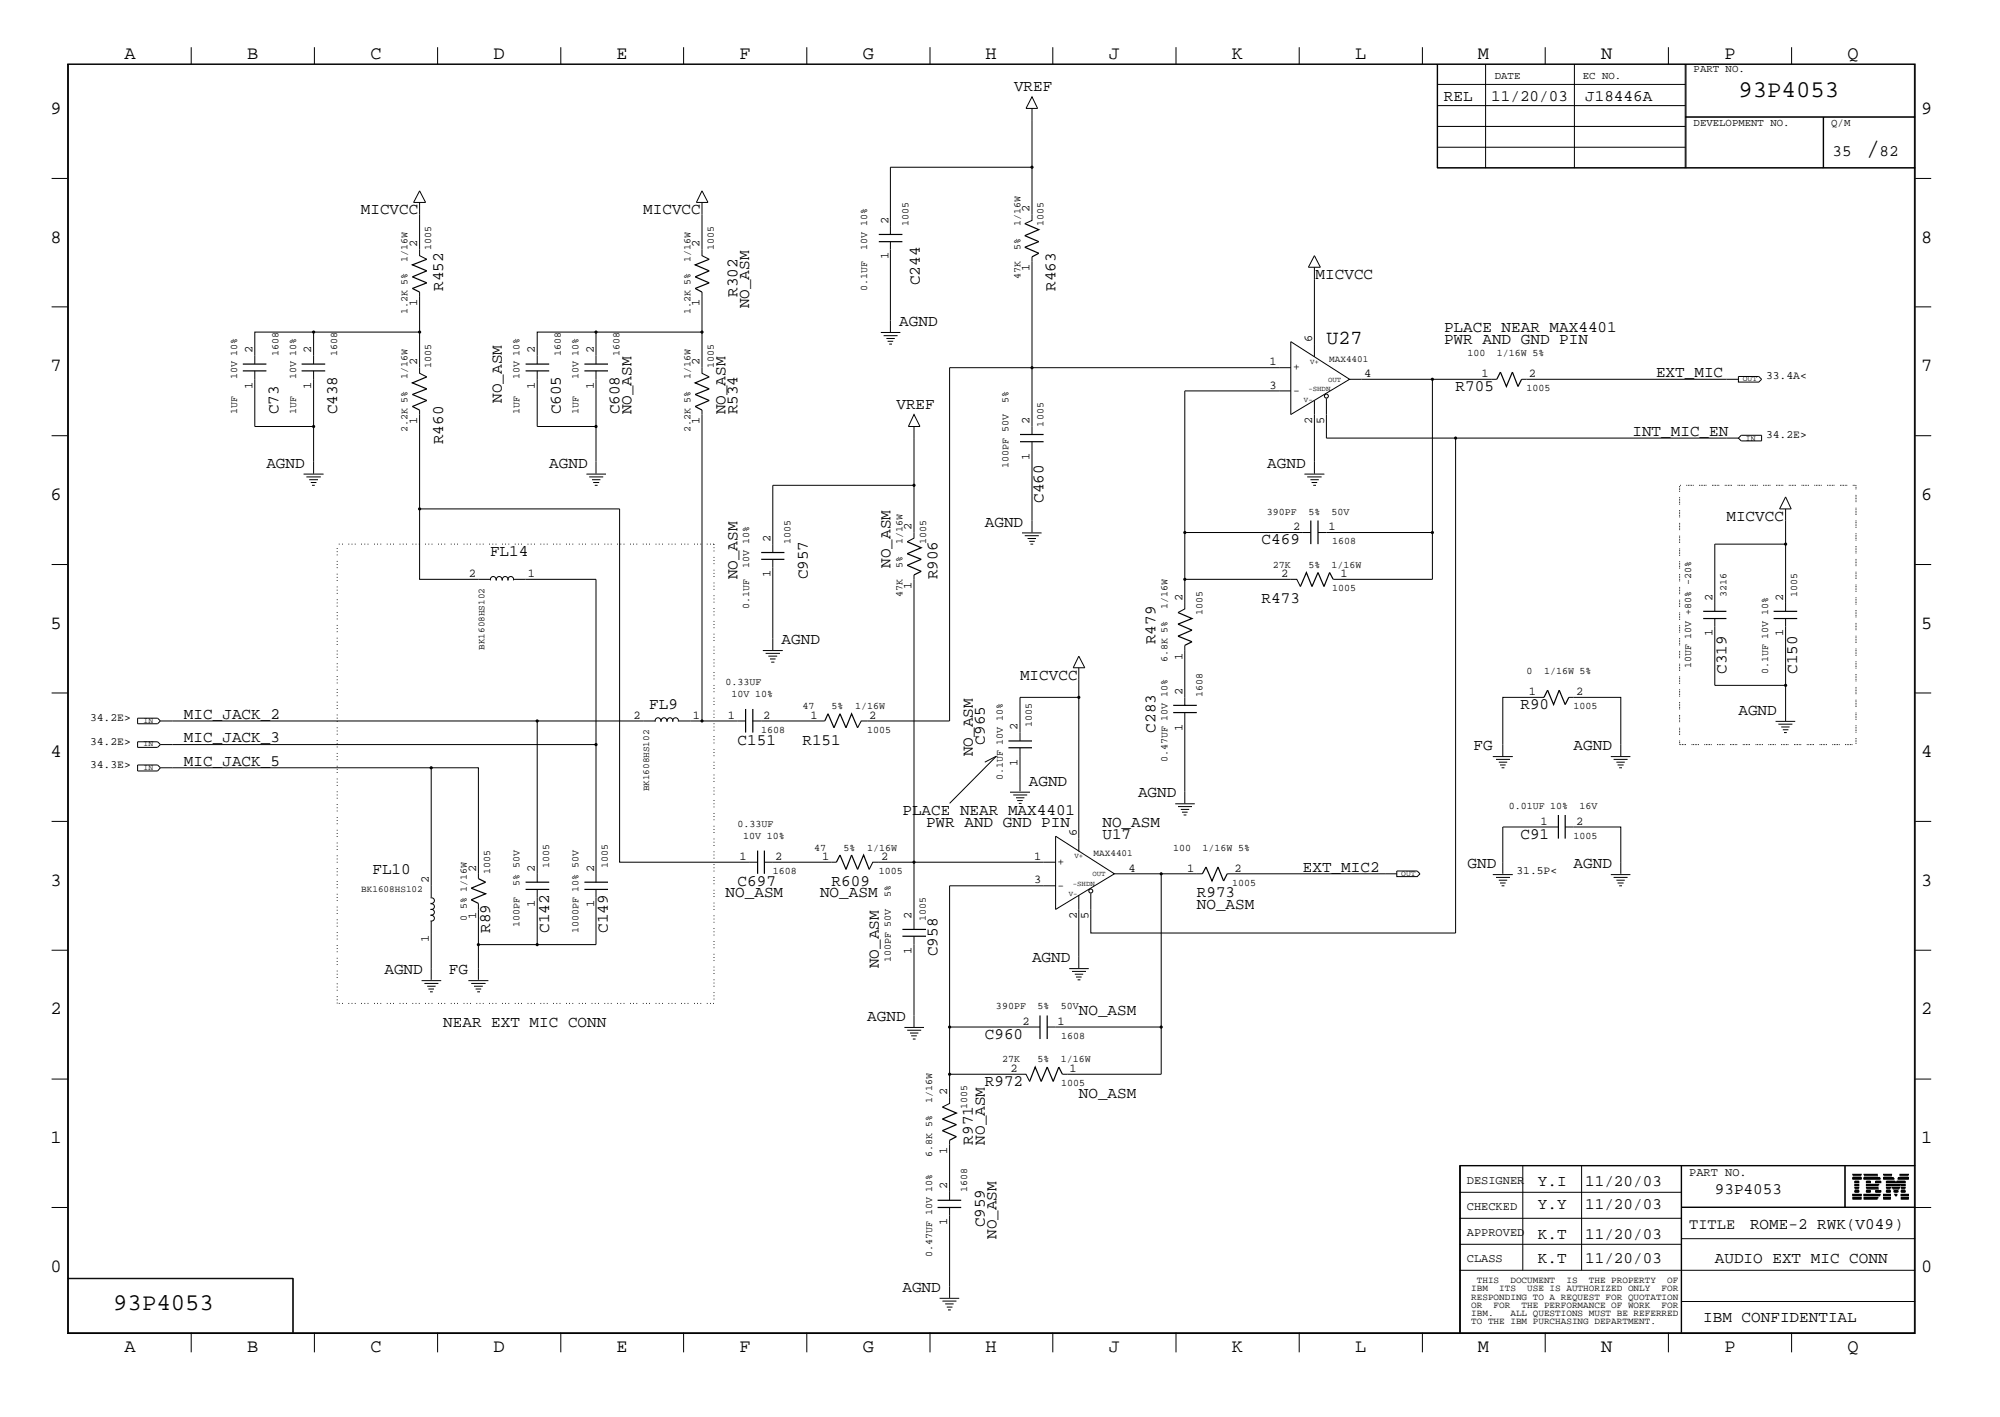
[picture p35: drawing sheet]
<svg xmlns="http://www.w3.org/2000/svg" width="423mm" height="300mm" viewBox="0 0 423 300" stroke-linecap="round" stroke-linejoin="round" font-family="sans-serif">
<defs><g id="words">
<text font-size="5.2" x="395" y="32.9">/</text>
<g font-size="5.1">
<text x="368" y="20.5">93P4053</text>
<text x="24" y="277.2">93P4053</text>
</g>
<text font-size="4.2" x="280.8" y="72.8">U27</text>
<g font-size="4">
<text x="26.3" y="12.5">A</text>
<text x="52.3" y="12.5">B</text>
<text x="78.4" y="12.5">C</text>
<text x="104.5" y="12.5">D</text>
<text x="130.5" y="12.5">E</text>
<text x="156.5" y="12.5">F</text>
<text x="182.6" y="12.5">G</text>
<text x="208.6" y="12.5">H</text>
<text x="234.7" y="12.5">J</text>
<text x="260.8" y="12.5">K</text>
<text x="286.9" y="12.5">L</text>
<text x="312.8" y="12.5">M</text>
<text x="338.9" y="12.5">N</text>
<text x="365" y="12.5">P</text>
<text x="391.1" y="12.5">Q</text>
<text x="10.7" y="24.1">9</text>
<text x="406.7" y="24.1">9</text>
<text x="10.7" y="51.4">8</text>
<text x="406.7" y="51.4">8</text>
<text x="10.7" y="78.6">7</text>
<text x="406.7" y="78.6">7</text>
<text x="10.7" y="105.8">6</text>
<text x="406.7" y="105.8">6</text>
<text x="10.7" y="133.1">5</text>
<text x="406.7" y="133.1">5</text>
<text x="10.7" y="160.2">4</text>
<text x="406.7" y="160.2">4</text>
<text x="10.7" y="187.5">3</text>
<text x="406.7" y="187.5">3</text>
<text x="10.7" y="214.6">2</text>
<text x="406.7" y="214.6">2</text>
<text x="10.7" y="241.9">1</text>
<text x="406.7" y="241.9">1</text>
<text x="10.7" y="269.2">0</text>
<text x="406.7" y="269.2">0</text>
<text x="26.3" y="286.2">A</text>
<text x="52.3" y="286.2">B</text>
<text x="78.4" y="286.2">C</text>
<text x="104.5" y="286.2">D</text>
<text x="130.5" y="286.2">E</text>
<text x="156.5" y="286.2">F</text>
<text x="182.6" y="286.2">G</text>
<text x="208.6" y="286.2">H</text>
<text x="234.7" y="286.2">J</text>
<text x="260.8" y="286.2">K</text>
<text x="286.9" y="286.2">L</text>
<text x="312.8" y="286.2">M</text>
<text x="338.9" y="286.2">N</text>
<text x="365" y="286.2">P</text>
<text x="391.1" y="286.2">Q</text>
</g>
<g font-size="3.4">
<text x="214.6" y="19.2">VREF</text>
<text x="305.6" y="21.4">REL</text>
<text x="315.6" y="21.4">11/20/03</text>
<text x="335.5" y="21.4">J18446A</text>
<text x="387.9" y="32.9">35</text>
<text x="397.8" y="32.9">82</text>
<text x="76.4" y="45.4">MICVCC</text>
<text x="136.1" y="45.4">MICVCC</text>
<text x="278.5" y="59.1">MICVCC</text>
<text x="93.8" y="61.6" transform="rotate(-90 93.8 61.6)">R452</text>
<text x="156.1" y="62.8" transform="rotate(-90 156.1 62.8)">R302</text>
<text x="158.6" y="65.3" transform="rotate(-90 158.6 65.3)">NO_ASM</text>
<text x="194.7" y="60.4" transform="rotate(-90 194.7 60.4)">C244</text>
<text x="223.4" y="61.6" transform="rotate(-90 223.4 61.6)">R463</text>
<text x="190.3" y="69.1">AGND</text>
<text x="305.6" y="70.3">PLACE NEAR MAX4401</text>
<text x="305.6" y="72.8">PWR AND GND PIN</text>
<text x="308.1" y="82.7">R705</text>
<text x="350.5" y="79.8">EXT_MIC</text>
<text x="58.9" y="87.7" transform="rotate(-90 58.9 87.7)">C73</text>
<text x="71.4" y="87.7" transform="rotate(-90 71.4 87.7)">C438</text>
<text x="106.3" y="85.3" transform="rotate(-90 106.3 85.3)">NO_ASM</text>
<text x="118.7" y="87.7" transform="rotate(-90 118.7 87.7)">C605</text>
<text x="131.1" y="87.7" transform="rotate(-90 131.1 87.7)">C608</text>
<text x="133.7" y="87.7" transform="rotate(-90 133.7 87.7)">NO_ASM</text>
<text x="153.6" y="87.7" transform="rotate(-90 153.6 87.7)">NO_ASM</text>
<text x="156.1" y="87.7" transform="rotate(-90 156.1 87.7)">R534</text>
<text x="189.7" y="86.5">VREF</text>
<text x="93.8" y="94" transform="rotate(-90 93.8 94)">R460</text>
<text x="345.5" y="92.2">INT_MIC_EN</text>
<text x="56.4" y="99">AGND</text>
<text x="116.2" y="99">AGND</text>
<text x="268.2" y="99">AGND</text>
<text x="220.9" y="106.4" transform="rotate(-90 220.9 106.4)">C460</text>
<text x="208.4" y="111.4">AGND</text>
<text x="365.4" y="110.2">MICVCC</text>
<text x="103.7" y="117.7">FL14</text>
<text x="267" y="115.1">C469</text>
<text x="156.1" y="122.6" transform="rotate(-90 156.1 122.6)">NO_ASM</text>
<text x="171" y="122.6" transform="rotate(-90 171 122.6)">C957</text>
<text x="188.5" y="120.1" transform="rotate(-90 188.5 120.1)">NO_ASM</text>
<text x="198.5" y="122.6" transform="rotate(-90 198.5 122.6)">R906</text>
<text x="267" y="127.6">R473</text>
<text x="165.4" y="136.3">AGND</text>
<text x="244.6" y="136.3" transform="rotate(-90 244.6 136.3)">R479</text>
<text x="215.9" y="143.8">MICVCC</text>
<text x="365.4" y="142.6" transform="rotate(-90 365.4 142.6)">C319</text>
<text x="380.4" y="142.6" transform="rotate(-90 380.4 142.6)">C150</text>
<text x="38.9" y="152.1">MIC_JACK_2</text>
<text x="137.4" y="150">FL9</text>
<text x="244.6" y="155" transform="rotate(-90 244.6 155)">C283</text>
<text x="321.8" y="150">R90</text>
<text x="368" y="151.3">AGND</text>
<text x="38.9" y="157.1">MIC_JACK_3</text>
<text x="156.1" y="157.6">C151</text>
<text x="169.8" y="157.6">R151</text>
<text x="205.9" y="160" transform="rotate(-90 205.9 160)">NO_ASM</text>
<text x="208.4" y="157.6" transform="rotate(-90 208.4 157.6)">C965</text>
<text x="311.9" y="158.7">FG</text>
<text x="333.1" y="158.7">AGND</text>
<text x="38.9" y="162.1">MIC_JACK_5</text>
<text x="217.8" y="166.3">AGND</text>
<text x="191" y="172.5">PLACE NEAR MAX4401</text>
<text x="240.9" y="168.7">AGND</text>
<text x="196" y="175">PWR AND GND PIN</text>
<text x="233.3" y="175">NO_ASM</text>
<text x="233.3" y="177.5">U17</text>
<text x="321.8" y="177.5">C91</text>
<text x="78.8" y="184.9">FL10</text>
<text x="275.8" y="184.5">EXT_MIC2</text>
<text x="310.6" y="183.7">GND</text>
<text x="333.1" y="183.7">AGND</text>
<text x="153.6" y="189.9">NO_ASM</text>
<text x="156.1" y="187.5">C697</text>
<text x="173.6" y="189.9">NO_ASM</text>
<text x="176" y="187.5">R609</text>
<text x="253.3" y="189.9">R973</text>
<text x="103.7" y="197.4" transform="rotate(-90 103.7 197.4)">R89</text>
<text x="116.2" y="197.4" transform="rotate(-90 116.2 197.4)">C142</text>
<text x="128.7" y="197.4" transform="rotate(-90 128.7 197.4)">C149</text>
<text x="253.3" y="192.4">NO_ASM</text>
<text x="198.5" y="202.4" transform="rotate(-90 198.5 202.4)">C958</text>
<text x="218.4" y="203.6">AGND</text>
<text x="81.4" y="206.2">AGND</text>
<text x="95" y="206.2">FG</text>
<text x="186" y="204.9" transform="rotate(-90 186 204.9)">NO_ASM</text>
<text x="228.3" y="214.9">NO_ASM</text>
<text x="93.8" y="217.3">NEAR EXT MIC CONN</text>
<text x="183.6" y="216.1">AGND</text>
<text x="208.4" y="219.9">C960</text>
<text x="208.4" y="229.8">R972</text>
<text x="228.3" y="232.3">NO_ASM</text>
<text x="205.9" y="242.2" transform="rotate(-90 205.9 242.2)">R971</text>
<text x="208.4" y="242.2" transform="rotate(-90 208.4 242.2)">NO_ASM</text>
<text x="325.5" y="251">Y.I</text>
<text x="335.5" y="251">11/20/03</text>
<text x="325.5" y="255.9">Y.Y</text>
<text x="335.5" y="255.9">11/20/03</text>
<text x="363" y="252.7">93P4053</text>
<text x="208.4" y="259.8" transform="rotate(-90 208.4 259.8)">C959</text>
<text x="210.9" y="262.2" transform="rotate(-90 210.9 262.2)">NO_ASM</text>
<text x="325.5" y="262.2">K.T</text>
<text x="335.5" y="262.2">11/20/03</text>
<text x="370.4" y="260.2">ROME-2 RWK(V049)</text>
<text x="325.5" y="267.2">K.T</text>
<text x="335.5" y="267.2">11/20/03</text>
<text x="363" y="267.2">AUDIO EXT MIC CONN</text>
<text x="191" y="273.4">AGND</text>
<text x="360.5" y="279.7">IBM CONFIDENTIAL</text>
</g>
<text font-size="3.2" x="357.5" y="260">TITLE</text>
<g font-size="2.5">
<text x="188" y="47.3" transform="rotate(-90 188 47.3)">2</text>
<text x="217.9" y="44.9" transform="rotate(-90 217.9 44.9)">2</text>
<text x="88.3" y="52.3" transform="rotate(-90 88.3 52.3)">2</text>
<text x="148.1" y="52.3" transform="rotate(-90 148.1 52.3)">2</text>
<text x="188" y="54.9" transform="rotate(-90 188 54.9)">1</text>
<text x="217.9" y="57.4" transform="rotate(-90 217.9 57.4)">1</text>
<text x="88.3" y="64.9" transform="rotate(-90 88.3 64.9)">1</text>
<text x="148.1" y="64.9" transform="rotate(-90 148.1 64.9)">1</text>
<text x="53.4" y="74.8" transform="rotate(-90 53.4 74.8)">2</text>
<text x="65.9" y="74.8" transform="rotate(-90 65.9 74.8)">2</text>
<text x="88.3" y="77.3" transform="rotate(-90 88.3 77.3)">2</text>
<text x="113.2" y="74.8" transform="rotate(-90 113.2 74.8)">2</text>
<text x="125.7" y="74.8" transform="rotate(-90 125.7 74.8)">2</text>
<text x="148.1" y="77.3" transform="rotate(-90 148.1 77.3)">2</text>
<text x="268.7" y="77.3">1</text>
<text x="277.7" y="72.3" transform="rotate(-90 277.7 72.3)">6</text>
<text x="53.4" y="82.3" transform="rotate(-90 53.4 82.3)">1</text>
<text x="65.9" y="82.3" transform="rotate(-90 65.9 82.3)">1</text>
<text x="113.2" y="82.3" transform="rotate(-90 113.2 82.3)">1</text>
<text x="125.7" y="82.3" transform="rotate(-90 125.7 82.3)">1</text>
<text x="268.7" y="82.3">3</text>
<text x="288.7" y="79.8">4</text>
<text x="313.6" y="79.8">1</text>
<text x="323.6" y="79.8">2</text>
<text x="88.3" y="89.7" transform="rotate(-90 88.3 89.7)">1</text>
<text x="148.1" y="89.7" transform="rotate(-90 148.1 89.7)">1</text>
<text x="217.9" y="89.7" transform="rotate(-90 217.9 89.7)">2</text>
<text x="277.7" y="89.7" transform="rotate(-90 277.7 89.7)">2</text>
<text x="280.2" y="89.7" transform="rotate(-90 280.2 89.7)">5</text>
<text x="217.9" y="97.3" transform="rotate(-90 217.9 97.3)">1</text>
<text x="193" y="112.2" transform="rotate(-90 193 112.2)">2</text>
<text x="273.7" y="112.2">2</text>
<text x="281.2" y="112.2">1</text>
<text x="163.1" y="114.6" transform="rotate(-90 163.1 114.6)">2</text>
<text x="99.2" y="122.2">2</text>
<text x="111.8" y="122.2">1</text>
<text x="163.1" y="122.2" transform="rotate(-90 163.1 122.2)">1</text>
<text x="193" y="124.6" transform="rotate(-90 193 124.6)">1</text>
<text x="271.2" y="122.2">2</text>
<text x="283.7" y="122.2">1</text>
<text x="250.3" y="127.1" transform="rotate(-90 250.3 127.1)">2</text>
<text x="362.5" y="127.1" transform="rotate(-90 362.5 127.1)">2</text>
<text x="377.4" y="127.1" transform="rotate(-90 377.4 127.1)">2</text>
<text x="362.5" y="134.6" transform="rotate(-90 362.5 134.6)">1</text>
<text x="377.4" y="134.6" transform="rotate(-90 377.4 134.6)">1</text>
<text x="250.3" y="139.6" transform="rotate(-90 250.3 139.6)">1</text>
<text x="250.3" y="147.1" transform="rotate(-90 250.3 147.1)">2</text>
<text x="323.6" y="147.1">1</text>
<text x="333.6" y="147.1">2</text>
<text x="134.1" y="152.1">2</text>
<text x="146.6" y="152.1">1</text>
<text x="154.1" y="152.1">1</text>
<text x="161.5" y="152.1">2</text>
<text x="171.5" y="152.1">1</text>
<text x="184" y="152.1">2</text>
<text x="215.4" y="154.5" transform="rotate(-90 215.4 154.5)">2</text>
<text x="250.3" y="154.6" transform="rotate(-90 250.3 154.6)">1</text>
<text x="215.4" y="162.1" transform="rotate(-90 215.4 162.1)">1</text>
<text x="227.9" y="177" transform="rotate(-90 227.9 177)">6</text>
<text x="326.1" y="174.5">1</text>
<text x="333.6" y="174.5">2</text>
<text x="100.8" y="184.5" transform="rotate(-90 100.8 184.5)">2</text>
<text x="113.2" y="184.5" transform="rotate(-90 113.2 184.5)">2</text>
<text x="125.7" y="184.5" transform="rotate(-90 125.7 184.5)">2</text>
<text x="156.5" y="181.9">1</text>
<text x="164.1" y="181.9">2</text>
<text x="174" y="181.9">1</text>
<text x="186.5" y="181.9">2</text>
<text x="218.9" y="181.9">1</text>
<text x="238.8" y="184.5">4</text>
<text x="251.3" y="184.5">1</text>
<text x="261.3" y="184.5">2</text>
<text x="90.8" y="186.9" transform="rotate(-90 90.8 186.9)">2</text>
<text x="113.2" y="191.9" transform="rotate(-90 113.2 191.9)">1</text>
<text x="125.7" y="191.9" transform="rotate(-90 125.7 191.9)">1</text>
<text x="218.9" y="186.9">3</text>
<text x="100.8" y="194.5" transform="rotate(-90 100.8 194.5)">1</text>
<text x="193" y="194.4" transform="rotate(-90 193 194.4)">2</text>
<text x="227.9" y="194.5" transform="rotate(-90 227.9 194.5)">2</text>
<text x="230.4" y="194.5" transform="rotate(-90 230.4 194.5)">5</text>
<text x="90.8" y="199.4" transform="rotate(-90 90.8 199.4)">1</text>
<text x="193" y="201.9" transform="rotate(-90 193 201.9)">1</text>
<text x="216.4" y="216.8">2</text>
<text x="223.9" y="216.8">1</text>
<text x="213.9" y="226.8">2</text>
<text x="226.4" y="226.8">1</text>
<text x="200.5" y="231.8" transform="rotate(-90 200.5 231.8)">2</text>
<text x="200.5" y="244.3" transform="rotate(-90 200.5 244.3)">1</text>
<text x="200.5" y="251.7" transform="rotate(-90 200.5 251.7)">2</text>
<text x="310.5" y="250.6">DESIGNER</text>
<text x="357.5" y="248.8">PART NO.</text>
<text x="310.5" y="256.1">CHECKED</text>
<text x="200.5" y="259.2" transform="rotate(-90 200.5 259.2)">1</text>
<text x="310.5" y="261.5">APPROVED</text>
<text x="310.5" y="267">CLASS</text>
</g>
<g font-size="2.4">
<text x="273.7" y="78.4">+</text>
<text x="273.7" y="83.4">-</text>
<text x="373.8" y="80.3">33.4A&lt;</text>
<text x="373.8" y="92.7">34.2E&gt;</text>
<text x="19.1" y="152.6">34.2E&gt;</text>
<text x="19.1" y="157.6">34.2E&gt;</text>
<text x="19.1" y="162.5">34.3E&gt;</text>
<text x="223.9" y="183">+</text>
<text x="321" y="184.9">31.5P&lt;</text>
<text x="223.9" y="188.1">-</text>
</g>
<g font-size="2.3">
<text x="316.4" y="16.7">DATE</text>
<text x="335" y="16.7">EC NO.</text>
<text x="358.5" y="15.2">PART NO.</text>
<text x="358.5" y="26.6">DEVELOPMENT NO.</text>
<text x="387.6" y="26.6">Q/M</text>
</g>
<g font-size="2.1">
<text x="192.3" y="47.8" transform="rotate(-90 192.3 47.8)">1005</text>
<text x="216" y="47.8" transform="rotate(-90 216 47.8)">1/16W</text>
<text x="220.9" y="47.8" transform="rotate(-90 220.9 47.8)">1005</text>
<text x="91.3" y="52.8" transform="rotate(-90 91.3 52.8)">1005</text>
<text x="151.1" y="52.8" transform="rotate(-90 151.1 52.8)">1005</text>
<text x="183.6" y="52.8" transform="rotate(-90 183.6 52.8)">10V 10%</text>
<text x="216" y="52.8" transform="rotate(-90 216 52.8)">5%</text>
<text x="86.3" y="55.4" transform="rotate(-90 86.3 55.4)">1/16W</text>
<text x="146.1" y="55.4" transform="rotate(-90 146.1 55.4)">1/16W</text>
<text x="216" y="59.1" transform="rotate(-90 216 59.1)">47K</text>
<text x="183.6" y="61.6" transform="rotate(-90 183.6 61.6)">0.1UF</text>
<text x="86.3" y="66.5" transform="rotate(-90 86.3 66.5)">1.2K 5%</text>
<text x="146.1" y="66.5" transform="rotate(-90 146.1 66.5)">1.2K 5%</text>
<text x="58.9" y="75.3" transform="rotate(-90 58.9 75.3)">1608</text>
<text x="71.4" y="75.3" transform="rotate(-90 71.4 75.3)">1608</text>
<text x="91.3" y="77.8" transform="rotate(-90 91.3 77.8)">1005</text>
<text x="118.7" y="75.3" transform="rotate(-90 118.7 75.3)">1608</text>
<text x="131.1" y="75.3" transform="rotate(-90 131.1 75.3)">1608</text>
<text x="151.1" y="77.8" transform="rotate(-90 151.1 77.8)">1005</text>
<text x="310.6" y="75.3">100</text>
<text x="316.8" y="75.3">1/16W 5%</text>
<text x="50.2" y="80.3" transform="rotate(-90 50.2 80.3)">10V 10%</text>
<text x="62.7" y="80.3" transform="rotate(-90 62.7 80.3)">10V 10%</text>
<text x="86.3" y="80.3" transform="rotate(-90 86.3 80.3)">1/16W</text>
<text x="110" y="80.3" transform="rotate(-90 110 80.3)">10V 10%</text>
<text x="122.4" y="80.3" transform="rotate(-90 122.4 80.3)">10V 10%</text>
<text x="146.1" y="80.3" transform="rotate(-90 146.1 80.3)">1/16W</text>
<text x="323.1" y="82.7">1005</text>
<text x="50.2" y="87.7" transform="rotate(-90 50.2 87.7)">1UF</text>
<text x="62.7" y="87.7" transform="rotate(-90 62.7 87.7)">1UF</text>
<text x="110" y="87.7" transform="rotate(-90 110 87.7)">1UF</text>
<text x="122.4" y="87.7" transform="rotate(-90 122.4 87.7)">1UF</text>
<text x="213.4" y="85.3" transform="rotate(-90 213.4 85.3)">5%</text>
<text x="86.3" y="91.4" transform="rotate(-90 86.3 91.4)">2.2K 5%</text>
<text x="146.1" y="91.4" transform="rotate(-90 146.1 91.4)">2.2K 5%</text>
<text x="220.9" y="90.3" transform="rotate(-90 220.9 90.3)">1005</text>
<text x="213.4" y="99" transform="rotate(-90 213.4 99)">100PF 50V</text>
<text x="268.1" y="109">390PF</text>
<text x="276.9" y="109">5%</text>
<text x="281.9" y="109">50V</text>
<text x="167.3" y="115.1" transform="rotate(-90 167.3 115.1)">1005</text>
<text x="191" y="115.1" transform="rotate(-90 191 115.1)">1/16W</text>
<text x="196" y="115.1" transform="rotate(-90 196 115.1)">1005</text>
<text x="281.9" y="115.1">1608</text>
<text x="158.6" y="120.1" transform="rotate(-90 158.6 120.1)">10V 10%</text>
<text x="191" y="120.1" transform="rotate(-90 191 120.1)">5%</text>
<text x="269.4" y="120.1">27K</text>
<text x="276.9" y="120.1">5%</text>
<text x="281.9" y="120.1">1/16W</text>
<text x="281.9" y="125.1">1005</text>
<text x="158.6" y="128.9" transform="rotate(-90 158.6 128.9)">0.1UF</text>
<text x="191" y="126.4" transform="rotate(-90 191 126.4)">47K</text>
<text x="247.1" y="128.9" transform="rotate(-90 247.1 128.9)">1/16W</text>
<text x="254.5" y="130.1" transform="rotate(-90 254.5 130.1)">1005</text>
<text x="365.4" y="126.4" transform="rotate(-90 365.4 126.4)">3216</text>
<text x="380.4" y="126.4" transform="rotate(-90 380.4 126.4)">1005</text>
<text x="247.1" y="140.1" transform="rotate(-90 247.1 140.1)">6.8K 5%</text>
<text x="323.1" y="142.6">0</text>
<text x="326.8" y="142.6">1/16W 5%</text>
<text x="358" y="141.3" transform="rotate(-90 358 141.3)">10UF 10V +80% -20%</text>
<text x="374.2" y="142.6" transform="rotate(-90 374.2 142.6)">0.1UF 10V 10%</text>
<text x="153.6" y="145">0.33UF</text>
<text x="154.9" y="147.6">10V 10%</text>
<text x="254.5" y="147.6" transform="rotate(-90 254.5 147.6)">1608</text>
<text x="161.1" y="155">1608</text>
<text x="169.8" y="150">47</text>
<text x="176" y="150">5%</text>
<text x="181" y="150">1/16W</text>
<text x="183.6" y="155">1005</text>
<text x="218.4" y="153.8" transform="rotate(-90 218.4 153.8)">1005</text>
<text x="333.1" y="150">1005</text>
<text x="247.1" y="161.3" transform="rotate(-90 247.1 161.3)">0.47UF 10V 10%</text>
<text x="212.3" y="165" transform="rotate(-90 212.3 165)">0.1UF 10V 10%</text>
<text x="319.4" y="171.3">0.01UF 10%</text>
<text x="334.3" y="171.3">16V</text>
<text x="156.1" y="175">0.33UF</text>
<text x="157.3" y="177.5">10V 10%</text>
<text x="333.1" y="177.5">1005</text>
<text x="103.7" y="184.9" transform="rotate(-90 103.7 184.9)">1005</text>
<text x="116.2" y="183.7" transform="rotate(-90 116.2 183.7)">1005</text>
<text x="128.7" y="183.7" transform="rotate(-90 128.7 183.7)">1005</text>
<text x="163.6" y="184.9">1608</text>
<text x="172.3" y="180">47</text>
<text x="178.6" y="180">5%</text>
<text x="183.6" y="180">1/16W</text>
<text x="186" y="184.9">1005</text>
<text x="248.3" y="180">100</text>
<text x="254.5" y="180">1/16W 5%</text>
<text x="110" y="187.5" transform="rotate(-90 110 187.5)">5% 50V</text>
<text x="188.6" y="189.9" transform="rotate(-90 188.6 189.9)">5%</text>
<text x="260.8" y="187.5">1005</text>
<text x="98.8" y="194.9" transform="rotate(-90 98.8 194.9)">0</text>
<text x="98.8" y="192.4" transform="rotate(-90 98.8 192.4)">5% 1/16W</text>
<text x="110" y="196.2" transform="rotate(-90 110 196.2)">100PF</text>
<text x="122.4" y="197.4" transform="rotate(-90 122.4 197.4)">1000PF 10% 50V</text>
<text x="196" y="194.9" transform="rotate(-90 196 194.9)">1005</text>
<text x="188.6" y="203.6" transform="rotate(-90 188.6 203.6)">100PF 50V</text>
<text x="210.8" y="213.6">390PF</text>
<text x="219.6" y="213.6">5%</text>
<text x="224.5" y="213.6">50V</text>
<text x="224.6" y="219.9">1608</text>
<text x="212.1" y="224.8">27K</text>
<text x="219.6" y="224.8">5%</text>
<text x="224.5" y="224.8">1/16W</text>
<text x="197.3" y="233.5" transform="rotate(-90 197.3 233.5)">1/16W</text>
<text x="224.6" y="229.8">1005</text>
<text x="204.7" y="234.8" transform="rotate(-90 204.7 234.8)">1005</text>
<text x="197.3" y="244.8" transform="rotate(-90 197.3 244.8)">6.8K 5%</text>
<text x="204.7" y="252.2" transform="rotate(-90 204.7 252.2)">1608</text>
<text x="197.3" y="265.9" transform="rotate(-90 197.3 265.9)">0.47UF 10V 10%</text>
</g>
<g font-size="2">
<text x="281.3" y="76.5">MAX4401</text>
<text x="102.5" y="137.5" transform="rotate(-90 102.5 137.5)">BK1608HS102</text>
<text x="137.4" y="167.5" transform="rotate(-90 137.4 167.5)">BK1608HS102</text>
<text x="231.5" y="181.2">MAX4401</text>
<text x="76.5" y="188.7">BK1608HS102</text>
<text x="311.4" y="273.2">IBM</text>
<text x="311.4" y="275">RESPONDING TO A REQUEST FOR QUOTATION</text>
<text x="312.6" y="271.4">THIS</text>
<text x="317.3" y="273.2">ITS</text>
<text x="319.7" y="271.4">DOCUMENT</text>
<text x="323.3" y="273.2">USE IS AUTHORIZED ONLY</text>
<text x="331.6" y="271.4">IS</text>
<text x="336.3" y="271.4">THE PROPERTY</text>
<text x="351.7" y="273.2">FOR</text>
<text x="352.9" y="271.4">OF</text>
<text x="311.4" y="276.7">OR</text>
<text x="311.4" y="278.6">IBM.</text>
<text x="311.4" y="280.2">TO THE IBM PURCHASING DEPARTMENT.</text>
<text x="316.1" y="276.7">FOR</text>
<text x="319.7" y="278.6">ALL QUESTIONS MUST BE REFERRED</text>
<text x="322.1" y="276.7">THE PERFORMANCE OF WORK</text>
<text x="351.7" y="276.7">FOR</text>
</g>
<g font-size="1.7">
<text x="368.9" y="80.7">OUT</text>
<text x="369.6" y="93.2">IN</text>
<text x="30.4" y="152.9">IN</text>
<text x="30.4" y="157.9">IN</text>
<text x="30.4" y="162.9">IN</text>
<text x="296.6" y="185.4">OUT</text>
</g>
<g font-size="1.6">
<text x="277.3" y="77">V+</text>
<text x="276.9" y="82.7">-SHDN</text>
<text x="281.1" y="80.8">OUT</text>
<text x="276" y="85">V-</text>
<text x="227.4" y="181.6">V+</text>
<text x="231.2" y="185.4">OUT</text>
<text x="226.2" y="189.7">V-</text>
<text x="227.1" y="187.5">-SHDN</text>
</g>
</g></defs>
<g fill="none" stroke="#000" stroke-width=".25">
<path d="M90.3 54.9l-3 1.1 3 1.3-3 1.3 3 1.3-3 1.1 1.5 .8M150.1 54.9l-2.9 1.1 2.9 1.3-2.9 1.3 2.9 1.3-2.9 1.1 1.4 .8M186 51.1h5M186 49.6h5M216.9 47.3l3 1.3-3 1.3 3 1.2-3 1.2 3 1.3-1.5 .8M51.4 78.5h5M51.4 77h5M63.8 78.5h5M63.8 77h5M90.3 79.8l-3 1.2 3 1.3-3 1.2 3 1.3-3 1.2 1.5 .8M111.3 78.5h4.9M111.3 77h4.9"/>
<path d="M123.7 78.5h5M123.7 77h5M150.1 79.8l-2.9 1.2 2.9 1.3-2.9 1.2 2.9 1.3-2.9 1.2 1.4 .8M215.9 93.5h5M215.9 91.9h5M316.8 80.3l.8-1.6 1.3 3.1 1.2-3.1 1.2 3.1 .8-1.5M161.1 118.4h4.9M161.1 116.9h4.9M192 114.6l3 1.3-3 1.3 3 1.2-3 1.2 3 1.3-1.5 .8M277.5 110.2v4.9M279 110.2v4.9M249.3 129.6l3 1.3-3 1.2 3 1.3-3 1.2 3 1.2-1.5 .8"/>
<path d="M282.2 122.6l-.8-1.4-1.2 2.9-1.2-2.9-1.3 2.9-1.2-2.9-1.2 2.9M360.5 130.9h4.9M360.5 129.4h4.9M375.4 130.9h5M375.4 129.4h5M157.8 150v5M159.3 150v5M174.6 152.6l.7-1.6 1.2 3 1.3-3 1.3 3 1.2-3 1.2 3M213.4 158.2h5M213.4 156.8h5M248.3 150.8h5M248.3 149.3h5"/>
<path d="M326.8 147.6l.8-1.5 1.2 3 1.2-3 1.3 3 .8-1.5M329.9 172.5v5M331.3 172.5v5M101.3 185.9l1.5 .8-3.1 1.3 3.1 1.1-3.1 1.3 1.6 .8M111.3 188.2h4.9M111.3 186.7h4.9M123.7 188.2h5M123.7 186.7h5M160.4 180v4.9M161.8 180v4.9M177 182.5l.8-1.6 1.3 3.1 1.2-3.1 1.2 3.1 1.3-3.1 1.2 3.1M191 198.1h5"/>
<path d="M191 196.7h5M254.5 184.9l.8-1.4 1.2 2.9 1.3-2.9 1.2 2.9 .8-1.5M220.1 214.9v5M221.7 214.9v5M199.5 234.3l2.9 1.2-2.9 1.3 2.9 1.2-2.9 1.3 2.9 1.2-1.4 .8M224.9 227.3l-.8-1.5-1.2 3.1-1.2-3.1-1.3 3.1-1.3-3.1-1.2 3.1M198.5 255.5h5M198.5 254h5"/>
</g>
<g fill="none" stroke="#000" stroke-width=".21">
<path d="M14.3 13.5h391.1v268.7h-391.1zM14.5 13.6h390.7v268.4h-390.7zM40.5 10v3.5M66.5 10v3.5M92.6 10v3.5M118.7 10v3.5M144.7 10v3.5M170.8 10v3.5M196.9 10v3.5M222.8 10v3.5M248.9 10v3.5M275 10v3.5"/>
<path d="M301.1 10v3.5M304.2 13.5v22.1h101.2M304.2 17.9h52.5M304.3 13.5v22.1M314.5 13.5v22.1M327.1 10v3.5M333.2 13.5v22.1M353.1 10v3.5M356.7 13.5v22.1M356.9 13.5v22.1M379.2 10v3.5M10.9 37.8h3.4"/>
<path d="M218.4 22.9v23.8l-1.5 .6M218.4 20.5l1.2 2.4h-2.4zM218.4 35.4h-29.9v14.2M304.2 35.5h101.2M304.2 26.8h52.5M304.2 22.4h52.5M304.3 31.2h52.4M356.7 24.8h48.7M356.7 24.7h48.7M385.9 24.8v10.8M386 24.8v10.8M405.4 37.8h3.4"/>
<path d="M88.8 42.8v11.3l1.5 .8M88.8 40.4l1.3 2.4h-2.6zM148.6 42.8v11.3l1.5 .8M148.6 40.4l1.3 2.4h-2.5zM188.5 51.1v19.2M218.4 54.4v37.5M278.2 56.6v18.9M278.2 54.1l1.3 2.5h-2.6zM10.9 64.9h3.4M53.9 78.5v11.8h12.5M66.4 70.3h-12.5v6.7M66.4 78.5v21.7"/>
<path d="M88.8 61.8v17.2l1.5 .8M88.8 70.3h-22.4v6.7M113.7 78.5v11.8h12.5M126.2 70.3h-12.5v6.7M126.2 78.5v21.7M148.6 61.8v17.2l1.5 .8M148.6 70.3h-22.4v6.7M186.4 70.4h4.2M187 71h3M187.6 71.6h1.8M187.9 72.2h1.2M188.2 72.8h.6"/>
<path d="M273.2 77.8h-72.2v74.8h-18.7l-.8 1.4M273.2 72.3l12.5 8-12.5 7.4zM368 79.7h4.3l.6 .6-.6 .6h-4.3zM405.4 64.9h3.4M10.9 92.2h3.4M88.8 86.8v20.9M148.6 86.8v65.8h-4.9M193.5 90.3v23.6l-1.5 .7M193.5 87.7l1.2 2.6h-2.4zM218.4 93.5v19.2M273.2 82.7h-22.4v46.2l-1.5 .7M278.2 84.8v15.4"/>
<path d="M280.8 84.3v8.4h87.2M285.7 80.3h31.1M303.2 80.3v42.3h-21M308.1 92.7v104.7h-77.2v-8.3M322.1 80.3h45.9M368.6 92.1h4.3v1.2h-4.3l-.6-.6zM405.4 92.2h3.4M10.9 119.5h3.4M64.3 100.3h4.2M64.9 100.9h3M65.4 101.5h1.9M65.8 102.1h1.2"/>
<path d="M66 102.7h.6M124.1 100.3h4.2M124.7 100.9h3M125.3 101.5h1.8M125.6 102.1h1.2M125.9 102.7h.6M163.6 118.4v19.2M193.5 102.7h-29.9v14.2M216.3 112.8h4.2M216.9 113.4h3M217.5 114h1.8M217.8 114.6h1.2"/>
<path d="M218.1 115.1h.6M250.8 112.7h26.7M276.1 100.3h4.2M276.7 100.9h3M277.4 101.5h1.7M277.6 102.1h1.2M278 102.7h.6M279 112.7h24.2M378 107.7v7.4h-15v14.3M378 115.1v14.3M378 105.2l1.1 2.5h-2.4zM405.4 119.5h3.4"/>
<path d="M103.7 122.6h-14.9v-14.9h42.3v74.8h29.3M103.8 122.8a.59 .59 0 0 1 .6-.8 .59 .59 0 0 1 .5 .8M105.1 122.8a.59 .59 0 0 1 .6-.8 .59 .59 0 0 1 .5 .8M106.4 122.8a.59 .59 0 0 1 .5-.8 .59 .59 0 0 1 .6 .8M107.6 122.8a.59 .59 0 0 1 .5-.8 .59 .59 0 0 1 .6 .8M108.7 122.6h17.5v64.1M161.5 137.7h4.2M162.1 138.3h3M162.6 138.9h1.9M163 139.4h1.2M193.5 121.7v75M228.3 138.9l1.3 2.4h-2.4z"/>
<path d="M250.8 122.6h23.7l.8 1.5M250.8 136.6v12.7M363 130.9v14.1h15M378 130.9v21.7M10.9 146.6h3.4M29.1 152h4.3l.6 .6-.6 .6h-4.3zM29.1 157h4.3l.6 .6-.6 .6h-4.3zM34 152.6h79.7v34.1M34 157.6h92.2M113.7 152.6h25M138.7 152.7a.59 .59 0 0 1 .6-.8 .59 .59 0 0 1 .5 .8M140 152.7a.59 .59 0 0 1 .6-.8 .59 .59 0 0 1 .5 .8"/>
<path d="M141.3 152.7a.59 .59 0 0 1 .5-.8 .59 .59 0 0 1 .6 .8M142.4 152.7a.59 .59 0 0 1 .6-.8 .59 .59 0 0 1 .6 .8M148.6 152.6h9.2M159.3 152.6h15.3M163.2 140.1h.7M215.9 158.2v9.3M228.3 147.6h-12.4v9.2M228.3 141.3v38.9M250.8 150.8v19.2M326.8 147.6h-8.7v12.4M332.1 147.6h11v12.4M375.8 152.7h4.2"/>
<path d="M376.4 153.2h3M377 153.8h1.8M377.4 154.4h1.1M377.6 155h.6M405.4 146.6h3.4M10.9 173.8h3.4M29.1 161.9h4.3l.6 .6-.6 .7h-4.3zM34 162.5h57.3M91.3 162.5h10v23.4M91.3 162.5v27.4M208.4 161.3l2.5-1.3-9.9 10M213.8 167.6h4.2"/>
<path d="M214.5 168.2h2.9M215.1 168.8h1.7M215.3 169.4h1.2M215.6 170h.6M223.4 177l12.5 7.9-12.5 7.5zM248.8 170.1h4.1M249.3 170.7h3M249.9 171.3h1.8M250.2 171.9h1.2M250.5 172.5h.6M316 160.1h4.2M316.7 160.7h2.9"/>
<path d="M317.2 161.3h1.8M317.5 161.9h1.2M317.8 162.5h.6M329.9 175h-11.8v9.9M331.3 175h11.8v9.9M341 160.1h4.1M341.5 160.7h3M342.1 161.3h1.8M342.4 161.9h1.3M342.7 162.5h.6M405.4 173.8h3.4M91.1 193.8a.59 .59 0 0 1 .8 .5 .59 .59 0 0 1-.8 .6"/>
<path d="M91.1 192.5a.59 .59 0 0 1 .8 .5 .59 .59 0 0 1-.8 .6M91.1 191.3a.59 .59 0 0 1 .8 .6 .59 .59 0 0 1-.8 .5M91.1 190a.59 .59 0 0 1 .8 .6 .59 .59 0 0 1-.8 .5M91.3 194.9v12.4M101.3 191.2v16.1M113.7 188.2v11.7h-12.4M126.2 188.2v11.7h-12.5M161.8 182.5h15.2M193.5 198.1v19.2M223.4 182.5h-38.7l-.7 1.5M223.4 187.5h-22.4v29.8h19.1M228.3 189.4v15.5"/>
<path d="M235.9 184.9h18.6M245.8 184.9v32.4h-24.1M259.8 184.9h35.9M295.7 184.3h4.3l.6 .6-.6 .6h-4.3zM316 185.1h4.2M316.7 185.7h2.9M317.2 186.3h1.8M317.5 186.9h1.2M317.8 187.5h.6M341 185.1h4.1M341.5 185.7h3M342.1 186.3h1.8"/>
<path d="M342.4 186.9h1.3M342.7 187.5h.6M10.9 201.1h3.4M89.2 207.5h4.2M89.8 208.1h3M90.4 208.7h1.8M90.7 209.3h1.2M91 209.9h.6M99.1 207.5h4.3M99.7 208.1h3.1M100.3 208.7h1.9M100.7 209.3h1.2"/>
<path d="M101 209.9h.6M191.4 217.4h4.2M192 218h3M192.6 218.6h1.8M192.9 219.2h1.2M193.2 219.9h.6M201 217.3v10h16.2l.7 1.6M226.3 205h4.2M226.9 205.6h3M227.5 206.2h1.8M227.8 206.8h1.1M228.1 207.3h.6"/>
<path d="M245.8 217.3v10h-20.9M405.4 201.1h3.4M10.9 228.3h3.4M201 227.3v6.2l-1.5 .8M405.4 228.3h3.4M10.9 255.5h3.4M201 241.3v12.7M201 255.5v19.2M308.9 246.7h96.5M308.9 257.8h47M308.9 252.3h47M309.1 246.6v35.4"/>
<path d="M322.3 246.6v22.2M334.8 246.6v22.2M355.9 246.6v35.4M355.9 255.4h49.5M355.9 255.5h52.9M390.5 246.6v8.9M390.6 246.6v8.9M392.2 253.7h1.8zM392.2 253.6h1.8zM392.2 253.4l1.8 .1zM392.2 253l1.8 .1zM392.2 252.8l1.8 .1z"/>
<path d="M392.2 252.7l1.8 .1zM392.2 249.4l1.8 .1zM392.2 249.3l1.8 .1zM392.2 249.2l1.8 .1zM392.2 248.8h1.8zM392.2 248.7h1.8zM392.2 248.5l1.8 .1zM392.6 252.3h.8zM392.6 252.1l.8 .1zM392.6 252l.8 .1zM392.6 251.6h.8zM392.6 251.5h.8z"/>
<path d="M392.6 251.3l.8 .1zM392.6 250.9l.8 .1zM392.6 250.8h.8zM392.6 250.6l.8 .1zM392.6 250.2l.8 .1zM392.6 250l.8 .1zM392.6 249.9h.8zM394.5 253.7h2.8zM394.5 253.6h2.9zM394.5 253.4l3 .1zM394.5 248.8h3zM394.5 248.7h2.9z"/>
<path d="M394.5 248.5l2.8 .1zM394.5 253l3.3 .1zM394.5 252.8l3.4 .1zM394.5 252.7l3.4 .1zM394.5 249.4l3.4 .1zM394.5 249.3l3.4 .1zM394.5 249.2l3.3 .1zM395.1 251.6h2.6zM395.1 251.5h2.5zM395.1 251.3l2.4 .1zM395.1 250.9l2.4 .1zM395.1 250.8h2.5z"/>
<path d="M395.1 250.6l2.6 .1zM395.1 252.3h.8zM395.1 252.1l.8 .1zM395.1 252l.8 .1zM395.1 250.2l.8 .1zM395.1 250l.8 .1zM395.1 249.9h.8zM397 252.3h1.1zM397 252.1l1.1 .1zM397 252l1.1 .1zM397 250.2l1.1 .1zM397 250l1.1 .1z"/>
<path d="M397 249.9h1.1zM398.7 253.7h1.4zM398.7 253.6h1.4zM398.7 253.4l1.4 .1zM398.7 253l1.4 .1zM398.7 252.8l1.4 .1zM398.7 252.7l1.4 .1zM398.7 249.4l2.2 .1zM398.7 249.3l2.1 .1zM398.7 249.2l2 .1zM398.7 248.8h1.8zM398.7 248.7h1.8z"/>
<path d="M398.7 248.5l1.7 .1zM399.3 252.3h.8zM399.3 252.1l.8 .1zM399.3 252l.8 .1zM399.3 251.6h.8zM399.3 251.5h.8zM399.3 251.3l.8 .1zM399.3 250.9l.8 .1zM399.3 250.8h.8zM399.3 250.6l.8 .1zM399.3 250.2l1.9 .1zM399.3 250l1.9 .1z"/>
<path d="M399.3 249.9h1.8zM400.3 250.6l2 .1zM400.4 250.9l1.8 .1zM400.4 250.8h1.8zM400.5 251.3l1.6 .1zM400.6 251.5h1.5zM400.6 251.6h1.4zM400.9 252.1l.8 .1zM400.9 252l.8 .1zM401 252.3h.7zM401.1 252.7l.4 .1zM401.2 252.8l.3 .1z"/>
<path d="M401.2 253l.2 .1zM401.4 250.2l1.9 .1zM401.5 250l1.8 .1zM401.5 249.9h1.8zM401.7 249.4l2.2 .1zM401.8 249.3l2.1 .1zM401.8 249.2l2.1 .1zM402.1 248.8h1.8zM402.1 248.7h1.8zM402.2 248.5l1.7 .1zM402.4 253.7h1.5zM402.4 253.6h1.5z"/>
<path d="M402.4 253.4l1.5 .1zM402.4 253l1.5 .1zM402.4 252.8l1.5 .1zM402.4 252.7l1.5 .1zM402.4 252.3h.9zM402.4 252.1l.9 .1zM402.4 252l.9 .1zM402.4 251.6h.9zM402.4 251.5h.9zM402.4 251.3l.9 .1zM402.4 250.9l.9 .1zM402.4 250.8h.9z"/>
<path d="M402.4 250.6l.9 .1zM405.4 246.6h-96.5v35.4M14.3 270.5h47.8v11.5M14.3 270.6h47.8M62 270.5v11.5M198.9 274.7h4.1M199.5 275.3h2.9M200.1 275.9h1.7M200.4 276.6h1.2M200.7 277.2h.6M308.9 268.8h96.5M308.9 263.3h47"/>
<path d="M355.9 275.4h49.5M355.9 262.1h49.5M40.5 282v4.2M66.5 282v4.2M92.6 282v4.2M118.7 282v4.2M144.7 282v4.2M170.8 282v4.2M196.9 282v4.2M222.8 282v4.2M248.9 282v4.2M275 282v4.2"/>
<path d="M301.1 282v4.2M327.1 282v4.2M353.1 282v4.2M379.2 282v4.2"/>
<circle cx="280.8" cy="83.8" r=".42"/>
<circle cx="230.9" cy="188.6" r=".42"/>
</g>
<path d="M355.5 102.7v54.9M355.5 157.6h37.4M392.9 157.6v-54.9h-37.4" fill="none" stroke="#000" stroke-width=".21" stroke-dasharray=".2 .2 .2 .2 .2 .2 .2 .2 .2 1.2" stroke-dashoffset=".2" stroke-linecap="butt"/>
<path d="M151.1 115.1h-79.7M151.1 115.1v97.2M71.4 212.3v-97.2M151.1 212.3h-79.7" fill="none" stroke="#000" stroke-width=".21" stroke-dasharray=".2 .5 .2 .5 .2 1.2" stroke-linecap="butt"/>
<g fill="#000">
<circle cx="218.4" cy="35.4" r=".34"/>
<circle cx="66.4" cy="70.3" r=".34"/>
<circle cx="88.8" cy="70.3" r=".34"/>
<circle cx="126.2" cy="70.3" r=".34"/>
<circle cx="148.6" cy="70.3" r=".34"/>
<circle cx="218.4" cy="77.8" r=".34"/>
<circle cx="66.4" cy="90.3" r=".34"/>
<circle cx="126.2" cy="90.3" r=".34"/>
<circle cx="303.2" cy="80.3" r=".34"/>
<circle cx="308.1" cy="92.7" r=".34"/>
<circle cx="88.8" cy="107.7" r=".34"/>
<circle cx="193.5" cy="102.7" r=".34"/>
<circle cx="250.8" cy="112.7" r=".34"/>
<circle cx="303.2" cy="112.7" r=".34"/>
<circle cx="378" cy="115.1" r=".34"/>
<circle cx="250.8" cy="122.6" r=".34"/>
<circle cx="113.7" cy="152.6" r=".34"/>
<circle cx="126.2" cy="157.6" r=".34"/>
<circle cx="148.6" cy="152.6" r=".34"/>
<circle cx="228.3" cy="147.6" r=".34"/>
<circle cx="378" cy="145" r=".34"/>
<circle cx="91.3" cy="162.5" r=".34"/>
<circle cx="101.3" cy="199.9" r=".34"/>
<circle cx="113.7" cy="199.9" r=".34"/>
<circle cx="193.5" cy="182.5" r=".34"/>
<circle cx="245.8" cy="184.9" r=".34"/>
<circle cx="201" cy="217.3" r=".34"/>
<circle cx="245.8" cy="217.3" r=".34"/>
<circle cx="201" cy="227.3" r=".34"/>
</g>
<use href="#words"/>
</svg>
